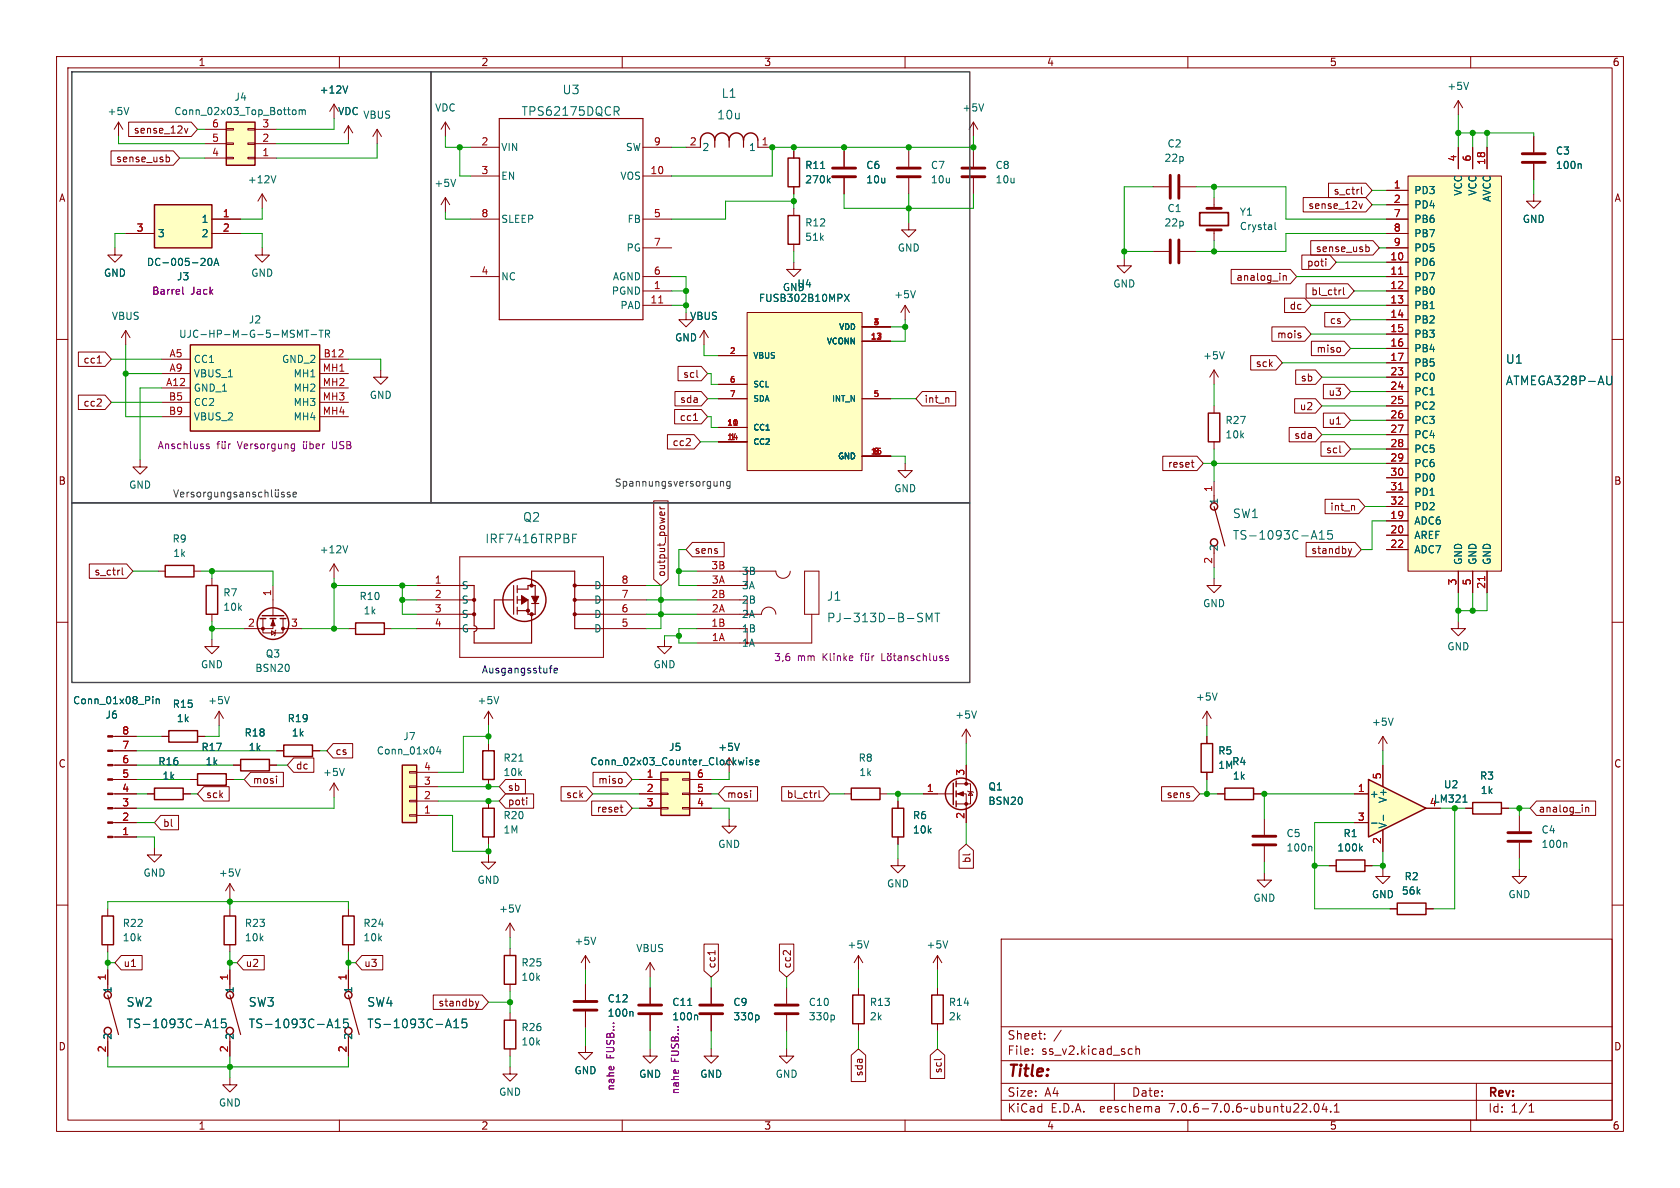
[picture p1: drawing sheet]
<svg xmlns="http://www.w3.org/2000/svg" width="297mm" height="210mm" viewBox="0 0 297 210" stroke-linecap="round" stroke-linejoin="round" font-family="sans-serif">
<defs><g id="words">
<text font-size="2.8" fill="#840000" x="178" y="190.9">Title:</text>
<g font-size="2.1" fill="#006464">
<text x="99.4" y="16.9">U3</text>
<text x="127.5" y="17.5">L1</text>
<text x="92.1" y="20.7">TPS62175DQCR</text>
<text x="126.7" y="21.3">10u</text>
<text x="266.1" y="64.5">U1</text>
<text x="266.1" y="68.3">ATMEGA328P-AU</text>
<text x="92.4" y="92.4">Q2</text>
<text x="217.9" y="91.8">SW1</text>
<text x="217.9" y="95.6">TS-1093C-A15</text>
<text x="85.7" y="96.2">IRF7416TRPBF</text>
<text x="146.1" y="106.4">J1</text>
<text x="146.1" y="110.2">PJ-313D-B-SMT</text>
<text x="22.3" y="178.2">SW2</text>
<text x="43.9" y="178.2">SW3</text>
<text x="64.8" y="178.2">SW4</text>
<text x="22.3" y="182">TS-1093C-A15</text>
<text x="43.9" y="182">TS-1093C-A15</text>
<text x="64.8" y="182">TS-1093C-A15</text>
</g>
<g font-size="2.1" fill="#840000">
<text x="178" y="184">Sheet:</text>
<text x="178" y="186.7">File:</text>
<text x="184.1" y="186.7">ss_v2.kicad_sch</text>
<text x="178" y="196.9">KiCad</text>
<text x="178" y="194.1">Size:</text>
<text x="184.7" y="194.1">A4</text>
<text x="185.7" y="196.9">E.D.A.</text>
<text x="194.6" y="196.9">eeschema</text>
<text x="200" y="194.1">Date:</text>
<text x="207" y="196.9">7.0.6-7.0.6~ubuntu22.04.1</text>
<text x="263" y="194.3">Rev:</text>
<text x="263" y="196.9">Id:</text>
<text x="267.1" y="196.9">1/1</text>
</g>
<g font-size="1.8" fill="#840000">
<text x="35" y="11.9">1</text>
<text x="85" y="11.9">2</text>
<text x="135" y="11.9">3</text>
<text x="185" y="11.9">4</text>
<text x="235" y="11.9">5</text>
<text x="285" y="11.9">6</text>
<text x="23.6" y="23.8">sense_12v</text>
<text x="20.4" y="28.9">sense_usb</text>
<text x="10.3" y="35.9">A</text>
<text x="235.7" y="34.6">s_ctrl</text>
<text x="285.3" y="35.9">A</text>
<text x="231.2" y="37.1">sense_12v</text>
<text x="231" y="47.3">poti</text>
<text x="232.5" y="44.8">sense_usb</text>
<text x="218.5" y="49.8">analog_in</text>
<text x="231.7" y="52.4">bl_ctrl</text>
<text x="227.9" y="54.9">dc</text>
<text x="235" y="57.5">cs</text>
<text x="14.7" y="64.5">cc1</text>
<text x="221.9" y="65.1">sck</text>
<text x="225.7" y="60">mois</text>
<text x="232.7" y="62.5">miso</text>
<text x="120.1" y="71.4">sda</text>
<text x="120.7" y="67">scl</text>
<text x="163.4" y="71.4">int_n</text>
<text x="229.9" y="67.6">sb</text>
<text x="234.8" y="70.2">u3</text>
<text x="14.7" y="72.1">cc2</text>
<text x="120.1" y="74.6">cc1</text>
<text x="228.7" y="77.8">sda</text>
<text x="229.7" y="72.7">u2</text>
<text x="234.8" y="75.2">u1</text>
<text x="118.8" y="79.1">cc2</text>
<text x="206.4" y="82.9">reset</text>
<text x="234.3" y="80.3">scl</text>
<text x="10.3" y="85.9">B</text>
<text x="285.3" y="85.9">B</text>
<text x="235.1" y="90.5">int_n</text>
<text x="16.6" y="101.9">s_ctrl</text>
<text x="122.7" y="98.1">sens</text>
<text x="231.7" y="98.1">standby</text>
<text x="117.8" y="102.1" transform="rotate(-90 117.8 102.1)">output_power</text>
<text x="10.3" y="135.9">C</text>
<text x="52.2" y="136.2">dc</text>
<text x="59.2" y="133.7">cs</text>
<text x="285.3" y="135.9">C</text>
<text x="36.4" y="141.3">sck</text>
<text x="44.6" y="138.7">mosi</text>
<text x="89.7" y="140">sb</text>
<text x="89.7" y="142.6">poti</text>
<text x="100" y="141.3">sck</text>
<text x="105.4" y="143.8">reset</text>
<text x="105.7" y="138.7">miso</text>
<text x="128.4" y="141.3">mosi</text>
<text x="139" y="141.3">bl_ctrl</text>
<text x="206.2" y="141.3">sens</text>
<text x="271.9" y="143.8">analog_in</text>
<text x="28.7" y="146.4">bl</text>
<text x="171.8" y="152.7" transform="rotate(-90 171.8 152.7)">bl</text>
<text x="21.7" y="171.1">u1</text>
<text x="43.3" y="171.1">u2</text>
<text x="64.3" y="171.1">u3</text>
<text x="126.7" y="171.3" transform="rotate(-90 126.7 171.3)">cc1</text>
<text x="140" y="171.3" transform="rotate(-90 140 171.3)">cc2</text>
<text x="77.4" y="178.1">standby</text>
<text x="10.3" y="185.9">D</text>
<text x="285.3" y="185.9">D</text>
<text x="152.7" y="190.4" transform="rotate(-90 152.7 190.4)">sda</text>
<text x="166.7" y="189.8" transform="rotate(-90 166.7 189.8)">scl</text>
<text x="35" y="199.9">1</text>
<text x="85" y="199.9">2</text>
<text x="135" y="199.9">3</text>
<text x="185" y="199.9">4</text>
<text x="235" y="199.9">5</text>
<text x="285" y="199.9">6</text>
</g>
<g font-size="1.8" fill="#006464">
<text x="56.4" y="16.7">+12V</text>
<text x="255.8" y="16.1">+5V</text>
<text x="18.9" y="20.5">+5V</text>
<text x="30.7" y="20.5">Conn_02x03_Top_Bottom</text>
<text x="41.4" y="18">J4</text>
<text x="59.7" y="20.5">VDC</text>
<text x="64.1" y="21.2">VBUS</text>
<text x="76.8" y="19.9">VDC</text>
<text x="170" y="19.9">+5V</text>
<text x="88.5" y="26.9">VIN</text>
<text x="110.5" y="26.9">SW</text>
<text x="124.1" y="26.9">2</text>
<text x="132.3" y="26.9">1</text>
<text x="205.8" y="28.8">22p</text>
<text x="206.3" y="26.3">C2</text>
<text x="275" y="27.5">C3</text>
<text x="43.7" y="32.6">+12V</text>
<text x="76.7" y="33.2">+5V</text>
<text x="88.5" y="32">EN</text>
<text x="109.6" y="32">VOS</text>
<text x="142.2" y="30.1">R11</text>
<text x="142.2" y="32.6">270k</text>
<text x="153" y="30.1">C6</text>
<text x="153" y="32.6">10u</text>
<text x="164.5" y="30.1">C7</text>
<text x="164.5" y="32.6">10u</text>
<text x="175.9" y="30.1">C8</text>
<text x="175.9" y="32.6">10u</text>
<text x="249.9" y="34.5">PD3</text>
<text x="258.7" y="34.7" transform="rotate(-90 258.7 34.7)">VCC</text>
<text x="261.2" y="34.7" transform="rotate(-90 261.2 34.7)">VCC</text>
<text x="263.8" y="35.8" transform="rotate(-90 263.8 35.8)">AVCC</text>
<text x="275" y="30.1">100n</text>
<text x="35.5" y="39.6">1</text>
<text x="88.5" y="39.6">SLEEP</text>
<text x="110.8" y="39.6">FB</text>
<text x="142.2" y="40.2">R12</text>
<text x="205.8" y="40.2">22p</text>
<text x="206.3" y="37.7">C1</text>
<text x="219.1" y="38.3">Y1</text>
<text x="219.1" y="40.9">Crystal</text>
<text x="249.9" y="37.1">PD4</text>
<text x="249.9" y="39.6">PB6</text>
<text x="269.1" y="39.6">GND</text>
<text x="25.9" y="47.2">DC-005-20A</text>
<text x="27.8" y="42.1">3</text>
<text x="35.5" y="42.1">2</text>
<text x="110.7" y="44.7">PG</text>
<text x="142.2" y="42.8">51k</text>
<text x="158.6" y="44.7">GND</text>
<text x="249.9" y="47.2">PD6</text>
<text x="249.9" y="42.1">PB7</text>
<text x="249.9" y="44.7">PD5</text>
<text x="18.3" y="49.1">GND</text>
<text x="31.2" y="49.8">J3</text>
<text x="44.3" y="49.1">GND</text>
<text x="88.5" y="49.8">NC</text>
<text x="108.1" y="52.3">PGND</text>
<text x="108.2" y="49.8">AGND</text>
<text x="134.1" y="53.6">FUSB302B10MPX</text>
<text x="138.3" y="51.7">GND</text>
<text x="140.9" y="51">U4</text>
<text x="158" y="52.9">+5V</text>
<text x="196.7" y="51">GND</text>
<text x="249.9" y="49.8">PD7</text>
<text x="249.9" y="52.3">PB0</text>
<text x="19.7" y="56.7">VBUS</text>
<text x="31.6" y="59.9">UJC-HP-M-G-5-MSMT-TR</text>
<text x="43.9" y="57.4">J2</text>
<text x="109.6" y="54.8">PAD</text>
<text x="121.9" y="56.7">VBUS</text>
<text x="249.9" y="54.8">PB1</text>
<text x="249.9" y="57.4">PB2</text>
<text x="249.9" y="59.9">PB3</text>
<text x="34.2" y="64.4">CC1</text>
<text x="49.8" y="64.4">GND_2</text>
<text x="119.2" y="60.6">GND</text>
<text x="212.6" y="63.7">+5V</text>
<text x="249.9" y="62.5">PB4</text>
<text x="249.9" y="65">PB5</text>
<text x="34.2" y="69.4">GND_1</text>
<text x="34.2" y="66.9">VBUS_1</text>
<text x="34.2" y="72">CC2</text>
<text x="51.8" y="66.9">MH1</text>
<text x="51.8" y="69.4">MH2</text>
<text x="51.8" y="72">MH3</text>
<text x="65.3" y="70.7">GND</text>
<text x="249.9" y="67.5">PC0</text>
<text x="249.9" y="70.1">PC1</text>
<text x="34.2" y="74.5">VBUS_2</text>
<text x="51.8" y="74.5">MH4</text>
<text x="216.5" y="77.7">10k</text>
<text x="216.5" y="75.2">R27</text>
<text x="249.9" y="72.6">PC2</text>
<text x="249.9" y="75.2">PC3</text>
<text x="249.9" y="77.7">PC4</text>
<text x="249.9" y="80.2">PC5</text>
<text x="249.9" y="82.8">PC6</text>
<text x="22.7" y="86.6">GND</text>
<text x="158" y="87.2">GND</text>
<text x="215.5" y="89.3" transform="rotate(-90 215.5 89.3)">1</text>
<text x="249.9" y="85.3">PD0</text>
<text x="249.9" y="87.9">PD1</text>
<text x="249.9" y="92.9">ADC6</text>
<text x="249.9" y="95.5">AREF</text>
<text x="249.9" y="90.4">PD2</text>
<text x="30.4" y="96.1">R9</text>
<text x="30.5" y="98.7">1k</text>
<text x="56.4" y="98">+12V</text>
<text x="131.1" y="101.8">3B</text>
<text x="215.5" y="97.5" transform="rotate(-90 215.5 97.5)">2</text>
<text x="249.9" y="98">ADC7</text>
<text x="258.7" y="99.9" transform="rotate(-90 258.7 99.9)">GND</text>
<text x="261.2" y="99.9" transform="rotate(-90 261.2 99.9)">GND</text>
<text x="263.8" y="99.9" transform="rotate(-90 263.8 99.9)">GND</text>
<text x="39.4" y="105.6">R7</text>
<text x="63.5" y="106.3">R10</text>
<text x="81.5" y="104.4">S</text>
<text x="81.5" y="106.9">S</text>
<text x="105" y="106.9">D</text>
<text x="105" y="104.4">D</text>
<text x="131.1" y="106.9">2B</text>
<text x="131.1" y="104.4">3A</text>
<text x="212.6" y="107.5">GND</text>
<text x="39.4" y="108.2">10k</text>
<text x="64.2" y="108.8">1k</text>
<text x="81.5" y="109.4">S</text>
<text x="81.5" y="112">G</text>
<text x="105" y="112">D</text>
<text x="105" y="109.4">D</text>
<text x="131.1" y="112">1B</text>
<text x="131.1" y="109.4">2A</text>
<text x="35.4" y="118.3">GND</text>
<text x="45" y="119">BSN20</text>
<text x="46.9" y="116.4">Q3</text>
<text x="115.4" y="118.3">GND</text>
<text x="131.1" y="114.5">1A</text>
<text x="255.8" y="115.2">GND</text>
<text x="12.8" y="124.7">Conn_01x08_Pin</text>
<text x="30.4" y="125.3">R15</text>
<text x="36.7" y="124.7">+5V</text>
<text x="84.3" y="124.7">+5V</text>
<text x="211.3" y="124.1">+5V</text>
<text x="18.6" y="127.2">J6</text>
<text x="31.2" y="127.9">1k</text>
<text x="43.1" y="130.4">R18</text>
<text x="50.8" y="127.9">R19</text>
<text x="51.5" y="130.4">1k</text>
<text x="71.2" y="131">J7</text>
<text x="168.8" y="127.2">+5V</text>
<text x="242.4" y="128.5">+5V</text>
<text x="27.9" y="135.5">R16</text>
<text x="35.5" y="132.9">R17</text>
<text x="36.2" y="135.5">1k</text>
<text x="43.9" y="132.9">1k</text>
<text x="57" y="137.4">+5V</text>
<text x="66.5" y="133.6">Conn_01x04</text>
<text x="88.9" y="137.4">10k</text>
<text x="88.9" y="134.8">R21</text>
<text x="104.3" y="135.5">Conn_02x03_Counter_Clockwise</text>
<text x="118.2" y="132.9">J5</text>
<text x="126.9" y="132.9">+5V</text>
<text x="151.7" y="134.8">R8</text>
<text x="151.8" y="137.4">1k</text>
<text x="215.3" y="133.6">R5</text>
<text x="215.3" y="136.1">1M</text>
<text x="217.7" y="135.5">R4</text>
<text x="28.6" y="138">1k</text>
<text x="174.6" y="139.9">Q1</text>
<text x="174.6" y="142.5">BSN20</text>
<text x="217.9" y="138">1k</text>
<text x="242.1" y="141.2">+</text>
<text x="245.3" y="142.1" transform="rotate(-90 245.3 142.1)">V+</text>
<text x="253.4" y="142.1">LM321</text>
<text x="255.2" y="139.5">U2</text>
<text x="261.5" y="138">R3</text>
<text x="261.7" y="140.6">1k</text>
<text x="88.9" y="147.5">1M</text>
<text x="88.9" y="145">R20</text>
<text x="161.3" y="145">R6</text>
<text x="161.3" y="147.5">10k</text>
<text x="227.3" y="148.2">C5</text>
<text x="237.4" y="148.2">R1</text>
<text x="245.3" y="146.6" transform="rotate(-90 245.3 146.6)">V-</text>
<text x="272.4" y="147.5">C4</text>
<text x="25.3" y="155.2">GND</text>
<text x="38.6" y="155.2">+5V</text>
<text x="126.9" y="150.1">GND</text>
<text x="227.3" y="150.7">100n</text>
<text x="236.3" y="150.7">100k</text>
<text x="248.2" y="155.8">R2</text>
<text x="272.4" y="150.1">100n</text>
<text x="84.3" y="156.4">GND</text>
<text x="88.1" y="161.5">+5V</text>
<text x="156.7" y="157.1">GND</text>
<text x="221.5" y="159.6">GND</text>
<text x="242.4" y="159">GND</text>
<text x="247.7" y="158.3">56k</text>
<text x="266.6" y="159">GND</text>
<text x="21.6" y="166.6">10k</text>
<text x="21.6" y="164.1">R22</text>
<text x="43.2" y="166.6">10k</text>
<text x="43.2" y="164.1">R23</text>
<text x="64.1" y="166.6">10k</text>
<text x="64.1" y="164.1">R24</text>
<text x="101.5" y="167.2">+5V</text>
<text x="149.7" y="167.9">+5V</text>
<text x="163.7" y="167.9">+5V</text>
<text x="92.1" y="173.6">10k</text>
<text x="92.1" y="171">R25</text>
<text x="112.4" y="168.5">VBUS</text>
<text x="19.9" y="175.7" transform="rotate(-90 19.9 175.7)">1</text>
<text x="41.5" y="175.7" transform="rotate(-90 41.5 175.7)">1</text>
<text x="62.5" y="175.7" transform="rotate(-90 62.5 175.7)">1</text>
<text x="107.3" y="179.9">100n</text>
<text x="107.3" y="177.4">C12</text>
<text x="118.8" y="178">C11</text>
<text x="129.5" y="178">C9</text>
<text x="142.9" y="178">C10</text>
<text x="153.7" y="178">R13</text>
<text x="167.6" y="178">R14</text>
<text x="19.9" y="183.9" transform="rotate(-90 19.9 183.9)">2</text>
<text x="41.5" y="183.9" transform="rotate(-90 41.5 183.9)">2</text>
<text x="62.5" y="183.9" transform="rotate(-90 62.5 183.9)">2</text>
<text x="92.1" y="185">10k</text>
<text x="92.1" y="182.5">R26</text>
<text x="118.8" y="180.6">100n</text>
<text x="129.5" y="180.6">330p</text>
<text x="142.9" y="180.6">330p</text>
<text x="153.7" y="180.6">2k</text>
<text x="167.6" y="180.6">2k</text>
<text x="101.5" y="190.1">GND</text>
<text x="112.9" y="190.7">GND</text>
<text x="123.7" y="190.7">GND</text>
<text x="137" y="190.7">GND</text>
<text x="38.6" y="195.8">GND</text>
<text x="88.1" y="193.9">GND</text>
</g>
<g font-size="1.8" fill="#a90000">
<text x="37.4" y="22.6">6</text>
<text x="46.3" y="22.6">3</text>
<text x="37.4" y="27.7">4</text>
<text x="37.4" y="25.1">5</text>
<text x="46.3" y="27.7">1</text>
<text x="46.3" y="25.1">2</text>
<text x="85" y="25.8">2</text>
<text x="115.5" y="25.8">9</text>
<text x="121.8" y="25.8">2</text>
<text x="134.5" y="25.8">1</text>
<text x="257.6" y="28.6" transform="rotate(-90 257.6 28.6)">4</text>
<text x="260.1" y="28.6" transform="rotate(-90 260.1 28.6)">6</text>
<text x="262.6" y="29.3" transform="rotate(-90 262.6 29.3)">18</text>
<text x="85" y="30.9">3</text>
<text x="114.9" y="30.9">10</text>
<text x="246.3" y="33.4">1</text>
<text x="246.3" y="35.9">2</text>
<text x="24.1" y="41">3</text>
<text x="39.3" y="38.5">1</text>
<text x="39.3" y="41">2</text>
<text x="85" y="38.5">8</text>
<text x="115.5" y="38.5">5</text>
<text x="246.3" y="38.5">7</text>
<text x="246.3" y="41">8</text>
<text x="115.5" y="43.6">7</text>
<text x="245.7" y="46.1">10</text>
<text x="246.3" y="43.6">9</text>
<text x="85" y="48.6">4</text>
<text x="114.9" y="53.7">11</text>
<text x="115.5" y="51.2">1</text>
<text x="115.5" y="48.6">6</text>
<text x="245.7" y="48.6">11</text>
<text x="245.7" y="51.2">12</text>
<text x="245.7" y="53.7">13</text>
<text x="245.7" y="56.3">14</text>
<text x="245.7" y="58.8">15</text>
<text x="29.9" y="63.2">A5</text>
<text x="29.9" y="65.8">A9</text>
<text x="57" y="65.8">MH1</text>
<text x="57.1" y="63.2">B12</text>
<text x="245.7" y="61.3">16</text>
<text x="245.7" y="63.9">17</text>
<text x="29.3" y="68.3">A12</text>
<text x="29.8" y="70.9">B5</text>
<text x="57" y="68.3">MH2</text>
<text x="57" y="70.9">MH3</text>
<text x="245.7" y="66.4">23</text>
<text x="245.7" y="69">24</text>
<text x="245.7" y="71.5">25</text>
<text x="29.8" y="73.4">B9</text>
<text x="57" y="73.4">MH4</text>
<text x="245.7" y="74">26</text>
<text x="245.7" y="76.6">27</text>
<text x="245.7" y="79.1">28</text>
<text x="245.7" y="81.7">29</text>
<text x="214.4" y="87.1" transform="rotate(-90 214.4 87.1)">1</text>
<text x="245.7" y="84.2">30</text>
<text x="245.7" y="86.7">31</text>
<text x="245.7" y="89.3">32</text>
<text x="245.7" y="91.8">19</text>
<text x="245.7" y="94.4">20</text>
<text x="125.7" y="100.7">3B</text>
<text x="214.4" y="99.8" transform="rotate(-90 214.4 99.8)">2</text>
<text x="245.7" y="96.9">22</text>
<text x="48" y="105.5" transform="rotate(-90 48 105.5)">1</text>
<text x="76.8" y="103.3">1</text>
<text x="76.8" y="105.8">2</text>
<text x="109.8" y="105.8">7</text>
<text x="109.8" y="103.3">8</text>
<text x="125.7" y="105.8">2B</text>
<text x="125.7" y="103.3">3A</text>
<text x="257.6" y="103.6" transform="rotate(-90 257.6 103.6)">3</text>
<text x="260.1" y="103.6" transform="rotate(-90 260.1 103.6)">5</text>
<text x="262.6" y="104.2" transform="rotate(-90 262.6 104.2)">21</text>
<text x="43.7" y="110.9">2</text>
<text x="51.4" y="110.9">3</text>
<text x="76.8" y="108.3">3</text>
<text x="76.8" y="110.9">4</text>
<text x="109.8" y="110.9">5</text>
<text x="109.8" y="108.3">6</text>
<text x="125.7" y="110.9">1B</text>
<text x="125.7" y="113.4">1A</text>
<text x="125.7" y="108.3">2A</text>
<text x="21.5" y="129.9">8</text>
<text x="21.5" y="137.5">5</text>
<text x="21.5" y="135">6</text>
<text x="21.5" y="132.5">7</text>
<text x="74.9" y="136.3">4</text>
<text x="114.2" y="137.5">1</text>
<text x="123.1" y="137.5">6</text>
<text x="170.6" y="137.2" transform="rotate(-90 170.6 137.2)">3</text>
<text x="244.2" y="137.9" transform="rotate(-90 244.2 137.9)">5</text>
<text x="21.5" y="142.6">3</text>
<text x="21.5" y="140.1">4</text>
<text x="74.9" y="143.9">1</text>
<text x="74.9" y="141.4">2</text>
<text x="74.9" y="138.8">3</text>
<text x="114.2" y="140.1">2</text>
<text x="114.2" y="142.6">3</text>
<text x="123.1" y="142.6">4</text>
<text x="123.1" y="140.1">5</text>
<text x="163.8" y="140.1">1</text>
<text x="240" y="140.1">1</text>
<text x="252.7" y="142.6">4</text>
<text x="21.5" y="147.7">1</text>
<text x="21.5" y="145.2">2</text>
<text x="170.6" y="144.9" transform="rotate(-90 170.6 144.9)">2</text>
<text x="240" y="145.2">3</text>
<text x="244.2" y="149.3" transform="rotate(-90 244.2 149.3)">2</text>
<text x="18.8" y="173.4" transform="rotate(-90 18.8 173.4)">1</text>
<text x="40.4" y="173.4" transform="rotate(-90 40.4 173.4)">1</text>
<text x="61.3" y="173.4" transform="rotate(-90 61.3 173.4)">1</text>
<text x="18.8" y="186.1" transform="rotate(-90 18.8 186.1)">2</text>
<text x="40.4" y="186.1" transform="rotate(-90 40.4 186.1)">2</text>
<text x="61.3" y="186.1" transform="rotate(-90 61.3 186.1)">2</text>
</g>
<g font-size="1.8" fill="#840084">
<text x="26.8" y="52.3">Barrel</text>
<text x="33.7" y="52.3">Jack</text>
<text x="27.8" y="79.6">Anschluss</text>
<text x="42.2" y="79.6">Versorgung</text>
<text x="59.2" y="79.6">USB</text>
<text x="136.8" y="117.1">3,6</text>
<text x="141" y="117.1">mm</text>
<text x="145.5" y="117.1">Klinke</text>
<text x="108.8" y="187.2" transform="rotate(-90 108.8 187.2)">FUSB...</text>
<text x="120.2" y="187.8" transform="rotate(-90 120.2 187.8)">FUSB...</text>
<text x="108.8" y="192.9" transform="rotate(-90 108.8 192.9)">nahe</text>
<text x="120.2" y="193.5" transform="rotate(-90 120.2 193.5)">nahe</text>
</g>
<text font-size="1.8" fill="#484848" x="108.6" y="86.1">Spannungsversorgung</text>
<text font-size="1.8" fill="#0000c2" x="85.1" y="119.1">Ausgangsstufe</text>
<g font-size="1.4" fill="#006464">
<text x="148.2" y="58.5">VDD</text>
<text x="133.1" y="63.6">VBUS</text>
<text x="146" y="61.1">VCONN</text>
<text x="133.1" y="68.7">SCL</text>
<text x="133.1" y="71.2">SDA</text>
<text x="147" y="71.2">INT_N</text>
<text x="133.1" y="76.3">CC1</text>
<text x="133.1" y="78.8">CC2</text>
<text x="148" y="81.4">GND</text>
</g>
<g font-size="1.4" fill="#a90000">
<text x="154.3" y="57.5">4</text>
<text x="128.9" y="62.6">2</text>
<text x="153.8" y="60.1">12</text>
<text x="154.6" y="60.1">3</text>
<text x="128.9" y="67.7">6</text>
<text x="128.9" y="70.2">7</text>
<text x="154.3" y="70.2">5</text>
<text x="128.4" y="75.3">10</text>
<text x="128.4" y="77.9">14</text>
<text x="128.9" y="77.9">1</text>
<text x="129.2" y="75.3">1</text>
<text x="153.8" y="80.4">15</text>
<text x="154.3" y="80.4">9</text>
</g>
</g></defs>
<g fill="none" stroke="#840000" stroke-width=".18">
<path d="M10 10h277v190h-277zM12 12h273v186h-273zM60 10v2M110 10v2M160 10v2M210 10v2M257.8 17.8v2.5M257.8 17.8l-.8 1.3M257.8 17.8l.8 1.3M260 10v2M21 21.6l-.8 1.3M21 21.6v2.5"/>
<path d="M21 21.6l.7 1.3M37.5 38.7h5M172.1 21.6l-.8 1.3M172.1 21.6v2.5M172.1 26.7v2.8M172.1 31.5v2.8M172.1 21.6l.7 1.3M203.8 33h2.8M208.7 33h2.8M214.6 34.9v1.9M245.1 38.7h3.8M245.1 33.7h3.8"/>
<path d="M245.1 36.2h3.8M248.9 31.1h16.5v69.9h-16.5zM257.8 26v3.8M260.3 26v3.8M262.9 26v3.8M271.1 34.3v1.3h1.3l-1.3 1.2-1.2-1.2h1.2M271.1 24.1v2.8M271.1 29v2.8M10 60h2M20.3 43.8v1.3h1.3l-1.3 1.3-1.3-1.3h1.3M22.2 41.3h5.1M22.2 58.4l-.7 1.3"/>
<path d="M22.2 58.4v2.6M22.2 58.4l.8 1.3M37.5 41.3h5M46.4 43.8v1.3h1.2l-1.2 1.3-1.3-1.3h1.3M121.3 55.2v1.3h1.3l-1.3 1.3-1.3-1.3h1.3M203.8 44.5h2.8M208.7 44.5h2.8M214.6 40.6v1.9M245.1 41.3h3.8M245.1 46.4h3.8M245.1 48.9h3.8M245.1 51.4h3.8"/>
<path d="M245.1 54h3.8M245.1 56.5h3.8M245.1 59.1h3.8M245.1 43.8h3.8M285 60h2M28.6 68.6h5.1M28.6 63.5h5.1M28.6 66h5.1M28.6 71.1h5.1M28.6 73.7h5.1M56.5 68.6h5.1M56.5 63.5h5.1"/>
<path d="M56.5 66h5.1M56.5 71.1h5.1M56.5 73.7h5.1M67.3 65.4v1.3h1.3l-1.3 1.2-1.3-1.2h1.3M214.6 65.4v2.5M214.6 71.8v1.2M214.6 78.1v1.3M214.6 65.4l-.7 1.3M214.6 65.4l.8 1.3M245.1 61.6h3.8M245.1 64.1h3.8M245.1 66.7h3.8"/>
<path d="M245.1 69.2h3.8M245.1 71.8h3.8M245.1 74.3h3.8M245.1 76.8h3.8M245.1 79.4h3.8M24.8 81.3v1.3h1.2l-1.2 1.2-1.3-1.2h1.3M59.1 99.7l-.8 1.3M59.1 99.7v2.5M59.1 99.7l.7 1.3M81.3 98.4h25.4v17.8h-25.4zM214.6 85.1v2.5M214.6 97.8v2.5"/>
<path d="M245.1 92.1h3.8M245.1 94.6h3.8M245.1 97.2h3.8M245.1 81.9h3.8M245.1 84.5h3.8M245.1 87h3.8M245.1 89.5h3.8M10 110h2M27.9 101h1.3M34.3 101h1.3M37.5 113v1.3h1.2l-1.2 1.3-1.3-1.3h1.3M37.5 102.2v1.3"/>
<path d="M37.5 108.6v1.3M46.5 109.3v2.6h3.5v-2.6M48 111.5l.6 .4-.6 .4zM48.3 109.3v1.8h-5.1M48.3 103.5v5.3M48.8 111.4l-.2 .1v.8l-.1 .1M50 111.1h3.3M61.6 111.1h1.3M67.9 111.1h1.3M73.7 111.1h7.6M73.7 108.6h7.6M73.7 106h7.6"/>
<path d="M73.7 103.5h7.6M106.7 111.1h7.6M106.7 108.6h7.6M106.7 106h7.6M106.7 103.5h7.6M117.5 113v1.3h1.2l-1.2 1.3-1.3-1.3h1.3M123.2 101h14a1.27 1.27 0 0 0 1.2 1.2 1.27 1.27 0 0 0 1.3-1.2M123.2 108.6h11.4a1.27 1.27 0 0 1 1.3-1.3 1.27 1.27 0 0 1 1.3 1.3M123.2 111.1h7.6M123.2 106h7.6M123.2 103.5h7.6M132.1 101v2.5"/>
<path d="M132.1 106v2.6M132.1 111.1v2.6M142.2 101h2.6v7.6h-2.6zM143.5 108.6v5.1h-20.3M214.6 102.2v1.3h1.3l-1.3 1.3-1.2-1.3h1.2M257.8 109.9v1.2h1.3l-1.3 1.3-1.3-1.3h1.3M257.8 101v3.8M260.3 101v3.8M262.9 101v3.8M285 110h2M19.9 130.2h4.2M19.9 132.7h4.2"/>
<path d="M19.9 135.3h4.2M19.9 137.8h4.2M28.6 130.2h1.2M33.7 137.8h1.2M34.9 130.2h1.3M38.7 125.7l-.7 1.3M38.7 125.7v2.6M38.7 125.7l.8 1.3M40 137.8h1.3M41.3 135.3h1.2M47.6 135.3h1.3M48.9 132.7h1.3"/>
<path d="M55.2 132.7h1.3M59.1 138.4v2.6M59.1 138.4l-.8 1.3M59.1 138.4l.7 1.3M72.4 136.4h1.3v.3h-1.3zM72.4 138.9h1.3v.3h-1.3zM73.7 139.1h3.8M73.7 136.5h3.8M86.4 125.7v2.6M86.4 131.4v1.3M86.4 137.8v1.3M86.4 125.7l-.8 1.3"/>
<path d="M86.4 125.7l.7 1.3M170.8 128.9l-.7 1.3M170.8 128.9v2.5M170.8 128.9l.8 1.3M213.4 125.7l-.8 1.3M213.4 125.7v2.6M213.4 125.7l.7 1.3M10 160h2M19.9 140.3h4.2M19.9 142.9h4.2M19.9 145.4h4.2M19.9 148h4.2"/>
<path d="M26 140.3h1.3M27.3 149.9v1.2h1.3l-1.3 1.3-1.3-1.3h1.3M32.4 140.3h1.3M40.6 156.2l-.7 1.3M40.6 156.2v2.6M40.6 156.2l.8 1.3M72.4 141.5h1.3v.2h-1.3zM72.4 144h1.3v.3h-1.3zM73.7 144.1h3.8M73.7 141.6h3.8M86.4 151.1v1.3h1.2l-1.2 1.3-1.3-1.3h1.3M128.9 144.8v1.3h1.3l-1.3 1.2-1.3-1.2h1.3"/>
<path d="M215.3 140.3h1.2M221.6 140.3h1.3M223.5 154.3v1.3h1.3l-1.3 1.2-1.3-1.2h1.3M223.5 144.8v2.8M223.5 149.6v2.8M259.1 142.9h1.2M265.4 142.9h1.3M285 160h2M90.2 163.2v2.5M90.2 167.6v1.3M90.2 174v1.3M90.2 179.1v1.2"/>
<path d="M90.2 163.2l-.8 1.3M90.2 163.2l.7 1.3M103.5 168.9l-.8 1.3M103.5 168.9v2.6M103.5 174v2.8M103.5 178.8v2.8M103.5 168.9l.8 1.3M114.9 174.6v2.8M114.9 179.5v2.7M177 166h108v32h-108zM60 198v2M90.2 188.6v1.3h1.2l-1.2 1.2-1.3-1.2h1.3"/>
<path d="M90.2 185.4v1.3M103.5 184.8v1.3h1.3l-1.3 1.2-1.3-1.2h1.3M110 198v2M160 198v2M177 194.5h108M177 191.5h108M177 187.5h108M177 181.5h108M182.5 186.3v.1M182.5 185.5v.1M184.7 183.6v.1M184.7 182.8v.1"/>
<path d="M187.6 182.1l-1.3 2M197 191.5v3M199.7 185.4l.5 .1M200.2 186.3l-.5 .1M200.8 185.5l.2-.1 .4 .1 .1 .9M200.8 184.9v1.5M204.9 195.7l.1 .9M205 196.5l-.2 .1M205 196h-.2M210 198v2M232.5 195.2l.2-.1a.81 .81 0 0 1 .6 .6 .81 .81 0 0 1-.3 .8l-.2 .1a.81 .81 0 0 1-.3-1.4zM234.1 195l-.4 1.1h1"/>
<path d="M234.5 195.6v1M235.2 196.5v.1M235.9 196.6h.8M235.9 195.5l.4-.4v1.5M260 198v2M261 191.5v6.5M270.3 196.6h.9M270.3 195.5l.4-.4v1.5"/>
</g>
<g fill="#ffffc2" stroke="#ffffc2" stroke-width=".18">
<path d="M71.1 135.3h2.6v10.1h-2.6z"/>
<path d="M33.7 61h22.8v15.2h-22.8z"/>
<path d="M27.3 36.2h10.2v7.6h-10.2z"/>
<path d="M248.9 31.1h16.5v69.9h-16.5z"/>
</g>
<g fill="none" stroke="#840000" stroke-width=".25">
<path d="M27.3 36.2h10.2v7.6h-10.2zM33.7 61h22.8v15.2h-22.8zM213.6 73h2v5.1h-2zM29.2 99.9h5.1v2.1h-5.1zM36.4 103.5h2.1v5.1h-2.1zM46 109.3h1M46.4 108.8h3.8M47.8 109.3h1M49.5 109.3h1M62.9 110.1h5v2h-5zM27.3 139.3h5.1v2.1h-5.1zM29.8 129.2h5.1v2h-5.1z"/>
<path d="M34.9 136.8h5.1v2h-5.1zM42.5 134.2h5.1v2.1h-5.1zM50.2 131.7h5v2h-5zM71.1 135.3h2.6v10.1h-2.6zM85.3 132.7h2.1v5.1h-2.1zM216.5 139.3h5.1v2.1h-5.1zM260.3 141.9h5.1v2h-5.1zM89.2 168.9h2v5.1h-2zM89.2 180.3h2v5.1h-2z"/>
<circle cx="214.6" cy="89.5" r=".63"/>
<circle cx="214.6" cy="95.9" r=".63"/>
<circle cx="48.3" cy="110.2" r="2.79"/>
<circle cx="92.7" cy="106" r="3.8"/>
</g>
<g fill="none" stroke="#006464" stroke-width=".18">
<path d="M22.8 19l-.5 1.3M173.9 18.4l-.4 1.2M259.6 14.5l-.4 1.3M225.4 39.3v1.1l.2 .2M279.4 28.9l.1 .2v.7M36.9 45.7h.1a.68 .68 0 0 1 .5 .6 .68 .68 0 0 1-.5 .6 .84 .84 0 0 1-.1-1.2zM37.8 46.9l.5-1.2 .4 1.2M37.9 46.6h.7M52.6 58.4l.4 .9 .4-.9v1.2M53.9 58.4h.7M54.2 58.4v1.2M55 59.2h1"/>
<path d="M56.4 58.4h.7M56.8 58.4v1.2M57.5 59h.6l.2-.2-.1-.3-.7-.1v1.2M57.8 59l.5 .6M216.4 62.2l-.4 1.2M284.9 66.5v1.2l-.3 .3-.4-.1M61.5 96.5l-.4 1.2M101.2 95.1h.5M101.2 94.4h.8M232.3 93.8l.5 1.5M233.3 95.3h.8M233.3 94.2l.4-.4v1.5"/>
<path d="M235.5 93.8h-.7l-.1 .7 .2-.1h.5l.2 .3-.1 .5-.2 .1-.6-.1M162.4 109l.5 .3 .2 .3-.3 .3-.6-.1M162.4 108.5h.7M163.7 109.9v-1.5l.6 1.1 .5-1.1v1.5M165.3 108.4h.8M165.7 108.4v1.5M27 123.1v.2M27 123.6v.8M27.6 123.6v.8M27.6 123.7l.2-.1h.3l.1 .8M40.5 123.1l-.4 1.3M60.9 135.8l-.5 1.3"/>
<path d="M77.5 132l-.3 .9h.8M77.8 132.4v.9M88.2 123.1l-.4 1.3M91.7 134.6h.8M172.6 125.7l-.4 1.2M215.2 122.5l-.4 1.3M42.5 153.6l-.5 1.3M92 160l-.4 1.2M231.7 149.6l.2 .2v.6M105.3 165.7l-.4 1.2M111.7 178.8l.2 .2v.6M121.6 177.7h.7"/>
<path d="M123.1 179.4l.2 .2v.7"/>
</g>
<g fill="none" stroke="#840084" stroke-width=".18">
<path d="M32.3 50.7v1.1l.2 .2M37 78.5h-.4l-.1 .2v.1l.5 .2v.3h-.5M38.3 78.5h.5M38.8 78l-.3 .2v1.1M39.2 78.5l.1 .8h.3l.2-.1M39.3 78v.2M39.8 78v.2M39.8 78.5v.8M40.4 78.5v.8M40.8 78.5l-.4 .2M51.7 78.5h.4M52.1 79.3h-.4"/>
<path d="M52.1 78.5v1l-.2 .2h-.3M53.6 78.5l.1 .8h.3l.2-.1M53.7 78v.2M54.2 78v.2M54.2 78.5v.8M54.8 78.5h.4l.2 .2-.1 .6h-.5M54.8 78v1.3M55.9 78.9l.6-.1-.1-.3h-.3l-.2 .2v.6h.5M57 78.5v.8M57.4 78.5l-.4 .2M152.1 115.9h.5M152.6 115.5l-.3 .2v1.1"/>
<path d="M153 115.9l.1 .8 .3 .1 .1-.1M153.1 115.5v.1M153.5 115.5v.1M153.5 115.9v.9M154.2 115.9v.9M154.5 115.9l-.3 .3M155.9 115.5v1.3h.6M156.9 116.1l.2-.2 .4 .2v.4l-.1 .2-.3 .1-.2-.1zM157 115.5v.1M157.5 115.5v.1M157.9 115.9h.5M158.1 115.5v1.1l.3 .2"/>
<path d="M158.8 116h.5l.1 .8M159.4 116.2l-.5 .1-.2 .2 .2 .3 .5-.1M160 116.1l.1-.2 .3 .1 .1 .8M160 115.9v.9M161.5 116l-.3-.1-.2 .2 .1 .2 .4 .1v.3h-.5M162.7 116l-.4-.1-.2 .3 .1 .5h.5M163.2 116.1l.2-.2 .3 .1 .1 .8M163.2 115.5v1.3M164.4 115.5v1.1l.2 .2M165 115.9l.1 .8 .3 .1 .2-.1M165.6 115.9v.9M166.6 116l-.3-.1-.2 .2 .1 .2 .4 .1v.3h-.5"/>
<path d="M167.6 116l-.3-.1-.1 .2v.2l.4 .1v.3h-.4"/>
</g>
<g fill="none" stroke="#840000" stroke-width=".2">
<path d="M214.6 87.6v1.3M214.6 89.5l1.9 7M81.3 103.5h2.5v7.1l.4 .2 .1 .3-.1 .4-.4 .1v2.1h10.2v-5.1M81.3 108.6h2.5M81.3 106h2.5M90.8 106h-3.4v5.1h-6.1M90.8 103.5v5.1M91.4 106h1.9v2.6h1.3v-1.9M91.4 104.1h1.9v-.6h1.3v1.9M91.4 103.5v1.3M91.4 105.4v1.3M91.4 107.3v1.3"/>
<path d="M91.4 108h1.9M94 103.5v-2.5h7.6v10.1h5.1M94 106.7h1.2M101.6 108.6h5.1M101.6 106h5.1M101.6 103.5h5.1"/>
</g>
<g fill="#840000" stroke="#840000" stroke-width=".18">
<path d="M92.2 105.3l1.1 .7-1.1 .8z"/>
<path d="M94 105.4h1.2l-.6 1.3z"/>
<path d="M48.3 109.6l.3 1h-.7z"/>
<path d="M19 130h.9v.3h-.9z"/>
<path d="M19 132.6h.9v.2h-.9z"/>
<path d="M19 135.1h.9v.3h-.9z"/>
<path d="M19 137.7h.9v.2h-.9z"/>
<path d="M19 140.2h.9v.3h-.9z"/>
<path d="M19 142.7h.9v.3h-.9z"/>
<path d="M19 145.3h.9v.2h-.9z"/>
<path d="M19 147.8h.9v.3h-.9z"/>
<circle cx="83.8" cy="108.6" r=".28"/>
<circle cx="83.8" cy="106" r=".28"/>
<circle cx="93.3" cy="108" r=".28"/>
<circle cx="94" cy="108.6" r=".28"/>
<circle cx="94" cy="103.5" r=".28"/>
<circle cx="101.6" cy="108.6" r=".28"/>
<circle cx="101.6" cy="106" r=".28"/>
<circle cx="101.6" cy="103.5" r=".28"/>
<circle cx="46.5" cy="111.1" r=".25"/>
<circle cx="50" cy="111.1" r=".25"/>
</g>
<g fill="none" stroke="#840000" stroke-width=".51">
<path d="M170.1 29.7h4M170.1 31.2h4M206.9 31v4.1M208.4 31v4.1M213.4 36.8h2.5M269.1 27.2h4.1M269.1 28.7h4.1M206.9 42.4v4.1M208.4 42.4v4.1M213.4 40.6h2.5M221.5 147.8h4.1M221.5 149.4h4.1"/>
<path d="M101.5 177h4M101.5 178.6h4M112.9 177.7h4.1M112.9 179.2h4.1"/>
</g>
<path d="M247.3 48.5h.7M247.3 86.6h.7M262.5 101.9v.7" fill="none" stroke="#a90000" stroke-width=".18"/>
<path d="M212.1 37.6h5.1v2.3h-5.1z" fill="none" stroke="#840000" stroke-width=".3"/>
<path d="M241.9 137.8l10.2 5.1-10.2 5.1z" fill="#ffffc2"/>
<g fill="none" stroke="#840000" stroke-width=".25">
<path d="M40 21.6h5.1v7.6h-5.1zM123.8 24.8a1.27 1.27 0 0 1 1.3-1.3 1.27 1.27 0 0 1 1.3 1.3 1.27 1.27 0 0 1 1.2-1.3 1.27 1.27 0 0 1 1.3 1.3 1.27 1.27 0 0 1 1.3-1.3 1.27 1.27 0 0 1 1.2 1.3 1.27 1.27 0 0 1 1.3-1.3 1.27 1.27 0 0 1 1.3 1.3M139.3 38.1h2.1v5.1h-2.1zM139.3 27.9h2.1v5.1h-2.1zM116.8 136.5h5.1v7.6h-5.1zM150.5 139.3h5.1v2.1h-5.1zM168.5 138.4v3.8M169 138v1.1M169 139.8v1M212.3 131.4h2.1v5.1h-2.1zM241.9 137.8l10.2 5.1-10.2 5.1zM85.3 142.9h2.1v5.1h-2.1z"/>
<path d="M157.7 142.9h2.1v5.1h-2.1zM169 141.6v1M236.2 152h5.1v2.1h-5.1zM247 159.6h5.1v2.1h-5.1zM18 161.9h2.1v5.1h-2.1zM39.6 161.9h2.1v5.1h-2.1zM60.6 161.9h2v5.1h-2zM150.7 175.9h2.1v5.1h-2.1zM164.7 175.9h2.1v5.1h-2.1z"/>
<circle cx="169.9" cy="140.3" r="2.79"/>
<circle cx="19" cy="175.9" r=".63"/>
<circle cx="40.6" cy="175.9" r=".63"/>
<circle cx="61.6" cy="175.9" r=".63"/>
<circle cx="19" cy="182.2" r=".63"/>
<circle cx="40.6" cy="182.2" r=".63"/>
<circle cx="61.6" cy="182.2" r=".63"/>
</g>
<g fill="none" stroke="#840000" stroke-width=".18">
<path d="M59.1 18.4l-.8 1.3M59.1 18.4v2.6M59.1 18.4l.7 1.3M19.6 26.7h11l1.1 1.2-1.1 1.3h-11zM22.7 21.6h11.1l1.1 1.3-1.1 1.2h-11.1zM29.5 27.8h.2l.3 .2-.1 .5-.4 .1M32.6 22.7l.3 .8 .3-.8M36.2 27.9h3.8M36.2 25.4h3.8M36.2 22.9h3.8M37.5 38.7h5M40 22.7h1.3v.3h-1.3z"/>
<path d="M40 25.3h1.3v.2h-1.3zM40 27.8h1.3v.3h-1.3zM43.8 22.7h1.3v.3h-1.3zM43.8 25.3h1.3v.2h-1.3zM43.8 27.8h1.3v.3h-1.3zM45.1 27.9h3.8M45.1 25.4h3.8M45.1 22.9h3.8M46.4 34.3l-.8 1.3M46.4 34.3v2.5M46.4 34.3l.7 1.3M61.6 22.2l-.8 1.3"/>
<path d="M61.6 22.2v2.6M61.6 22.2l.8 1.3M66.7 22.9l-.8 1.2M66.7 22.9v2.5M66.7 22.9l.7 1.2M78.7 21.6l-.7 1.3M78.7 21.6v2.5M78.7 34.9v2.6M78.7 21.6l.8 1.3M78.7 34.9l-.7 1.3M78.7 34.9l.8 1.3M83.2 31.1h5.1"/>
<path d="M83.2 26h5.1M83.2 38.7h5.1M113.7 31.1h5M113.7 26h5M113.7 38.7h5M121.3 26h2.5M134 26h2.5M140.3 26.7v1.2M140.3 33v1.3M140.3 36.8v1.3M149.2 26.7v2.8M149.2 31.5v2.8"/>
<path d="M160.7 39.4v1.2h1.2l-1.2 1.3-1.3-1.3h1.3M160.7 26.7v2.8M160.7 31.5v2.8M230.4 34.9h11.1l1.1 1.3-1.1 1.3h-11.1zM234.9 32.4h6.6l1.1 1.3-1.1 1.2h-6.6zM240.3 36l.3 .9 .3-.9M240.7 33.1v1l.2 .2M245.1 38.7h3.8M245.1 33.7h3.8M245.1 36.2h3.8M257.8 26v3.8M260.3 26v3.8"/>
<path d="M262.9 26v3.8M271.1 24.1v2.8M271.1 29v2.8M22.2 41.3h5.1M37.5 41.3h5M83.2 48.9h5.1M113.7 51.4h5M113.7 54h5M113.7 48.9h5M113.7 43.8h5M124.5 58.4l-.8 1.3M124.5 58.4v2.6"/>
<path d="M124.5 58.4l.7 1.3M132.1 55.2h20.3v28h-20.3zM140.3 46.4v1.2h1.3l-1.3 1.3-1.2-1.3h1.2M140.3 43.2v1.3M152.4 57.8h5.1M160 54l-.7 1.2M160 54v2.5M160 54l.8 1.2M198.8 45.7v1.3h1.2l-1.2 1.3-1.3-1.3h1.3M217.7 47.6h10.4l1.1 1.3-1.1 1.3h-10.4zM224.9 57.8h5.8l1.1 1.3-1.1 1.2h-5.8zM226.9 48.7v.9"/>
<path d="M226.9 48.8l.1-.1 .3 .1 .1 .8M227.1 52.7h3.6l1.1 1.3-1.1 1.2h-3.6zM229.9 59.4v.3M230.1 45.1h5l1.1 1.3-1.1 1.2h-5zM230.9 50.2h7.4l1.1 1.2-1.1 1.3h-7.4zM231.7 42.5h11l1.1 1.3-1.1 1.3h-11zM234.2 55.2h3.4l1.2 1.3-1.2 1.3h-3.4zM234.4 45.8v.1M234.4 46.2v.8M237.1 51.3h-.3M237.5 50.8v1.1l.2 .2M241.6 43.6h.2l.3 .3-.1 .5-.4 .1"/>
<path d="M245.1 51.4h3.8M245.1 54h3.8M245.1 48.9h3.8M245.1 43.8h3.8M245.1 46.4h3.8M245.1 56.5h3.8M245.1 59.1h3.8M245.1 41.3h3.8M13.9 69.8h4.7l1.1 1.3-1.1 1.3h-4.7zM13.9 62.2h4.7l1.1 1.3-1.1 1.3h-4.7zM17.2 64.2h.7M118 76.8h4.7l1.1 1.3-1.1 1.3h-4.7z"/>
<path d="M119.3 72.4h4.7l1.1 1.3-1.1 1.2h-4.7zM119.3 69.2h4.7l1.1 1.3-1.1 1.3h-4.7zM119.9 64.8h4.1l1.1 1.2-1.1 1.3h-4.1zM122.6 74.3h.7M123.3 66.6l.1 .1M127 78.1h5.1M127 75.6h5.1M127 62.9h5.1M127 70.5h5.1M127 67.9h5.1M152.4 60.3h5.1M152.4 70.5h5.1"/>
<path d="M163 69.2h6v2.6h-6l-1.1-1.3zM167.7 70.4v.8M221.1 62.9h4.5l1.1 1.2-1.1 1.3h-4.5zM227.9 75.6h4.7l1.1 1.2-1.1 1.3h-4.7zM228.9 70.5h3.7l1.1 1.3-1.1 1.2h-3.7zM229.1 65.4h3.5l1.1 1.3-1.1 1.2h-3.5zM231.8 60.3h5.8l1.2 1.3-1.2 1.3h-5.8zM233.5 78.1h4.1l1.2 1.3-1.2 1.2h-4.1zM234 67.9h3.6l1.2 1.3-1.2 1.3h-3.6zM234 73h3.6l1.2 1.3-1.2 1.3h-3.6zM236.9 80h.1M236.9 61.5v.6"/>
<path d="M245.1 61.6h3.8M245.1 64.1h3.8M245.1 66.7h3.8M245.1 69.2h3.8M245.1 71.8h3.8M245.1 74.3h3.8M245.1 76.8h3.8M245.1 79.4h3.8M15.8 99.7h6.6l1.1 1.3-1.1 1.2h-6.6zM115.6 88.5h2.5v13.9l-1.3 1.1-1.2-1.1zM116.7 89.6l.2 .3M116.7 90.9v-.4h.3l.1 .6"/>
<path d="M116.7 89.9h.8M117.4 90.5l.1 .4M122.4 95.9h5.6v2.5h-5.6l-1.1-1.2zM152.4 80.6h5.1M160 81.9v1.3h1.3l-1.3 1.3-1.3-1.3h1.3M205.6 80.6h6l1.1 1.3-1.1 1.3h-6zM210.6 81.7h.5M210.8 82.5l.3 .1M230.9 95.9h8.7l1.1 1.3-1.1 1.2h-8.7zM234.3 88.3h5.9l1.1 1.2-1.1 1.3h-5.9zM238.3 97l.4 .8M238.7 97.8l-.2 .4"/>
<path d="M239 97l-.3 .8M239.4 89.4l.1 .8M245.1 92.1h3.8M245.1 94.6h3.8M245.1 97.2h3.8M245.1 81.9h3.8M245.1 84.5h3.8M245.1 87h3.8M245.1 89.5h3.8M21.6 100.4v1.1l.2 .1M257.8 101v3.8M260.3 101v3.8"/>
<path d="M262.9 101v3.8M20.3 137.8h3.8M20.3 135.3h3.8M20.3 132.7h3.8M20.3 130.2h3.8M28.6 130.2h1.2M33.7 137.8h1.2M34.9 130.2h1.3M36 139.1h4.5v2.5h-4.5l-1.1-1.3zM40 137.8h1.3M41.3 135.3h1.2M44.3 136.5h5.8v2.6h-5.8l-1.1-1.3z"/>
<path d="M47.6 135.3h1.3M48.9 137.2v.1M48.9 137.6v.9M48.9 132.7h1.3M51.9 134h3.6v2.5h-3.6l-1.1-1.2zM55.2 132.7h1.3M58.9 131.4h3.4v2.6h-3.4l-1.1-1.3zM89.4 137.8h3.5v2.5h-3.5l-1.1-1.2zM99.2 139.1h4.5l1.1 1.2-1.1 1.3h-4.5zM104.8 136.5h5.8l1.2 1.3-1.2 1.3h-5.8zM109.9 137.7v.6M113 137.8h3.8"/>
<path d="M116.8 137.7h1.3v.2h-1.3zM120.6 137.7h1.3v.2h-1.3zM121.9 137.8h3.8M128.1 139.1h5.8v2.5h-5.8l-1.1-1.3zM128.9 134v2.5M132.7 139.7v.2M138.2 139.1h7.4l1.1 1.2-1.1 1.3h-7.4zM144.8 139.7v1.1l.2 .2M169 138.6h2.6v3.5h-2.6M170.8 135.3v3.3M171.1 139.8l.1 .2h.8l.1 .1M171.6 140l.4 .6h-.8z"/>
<path d="M205.4 139.1h5.6l1.1 1.2-1.1 1.3h-5.6zM213.4 130.2v1.2M213.4 136.5v1.3M244.5 130.2v2.5M244.5 135.3v3.8M244.5 130.2l-.8 1.2M244.5 130.2l.7 1.2M20.3 140.3h3.8M20.3 145.4h3.8M20.3 142.9h3.8M20.3 148h3.8M26 140.3h1.3"/>
<path d="M28.4 144.1h3.2v2.6h-3.2l-1.1-1.3zM32.4 140.3h1.3M86.4 141.6v1.3M86.4 148v1.2M89.4 140.3h4.9v2.6h-4.9l-1.1-1.3zM93.1 141v.1M93.1 141.4v.9M104.6 141.6h6l1.2 1.3-1.2 1.2h-6zM109.6 142.7h.5M109.9 143.5h.2M113 140.3h3.8M113 142.9h3.8"/>
<path d="M116.8 142.7h1.3v.3h-1.3zM116.8 140.2h1.3v.3h-1.3zM120.6 142.7h1.3v.3h-1.3zM120.6 140.2h1.3v.3h-1.3zM121.9 140.3h3.8M121.9 142.9h3.8M132.7 140.2v.8M144.4 140.2h-.3M149.2 140.3h1.3M155.6 140.3h1.2M158.7 151.8v1.2h1.3l-1.3 1.3-1.2-1.3h1.2M158.7 141.6v1.3"/>
<path d="M158.7 148v1.2M163.2 140.3h5.3M169 140.3h1.8v5.1M169.5 150.3l1.3-1.1 1.3 1.1v3.2h-2.6zM215.3 140.3h1.2M221.6 140.3h1.3M234.9 153h1.3M239.4 140.3h2.5M239.4 145.4h2.5M241.3 153h1.3M244.5 153.7v1.2h1.2l-1.2 1.3-1.3-1.3h1.3M244.5 146.7v3.8"/>
<path d="M252.1 142.9h2.5M259.1 142.9h1.2M265.4 142.9h1.3M268.6 153.7v1.2h1.3l-1.3 1.3-1.3-1.3h1.3M268.6 144.1v2.8M268.6 149v2.8M271.6 141.6h10.5v2.5h-10.5l-1.1-1.2zM280.3 142.8l.2-.1 .3 .1 .1 .7M280.3 142.7v.8M19 160.7v1.2M19 167v1.3M19 171.5v2.5"/>
<path d="M21.4 168.9h3.7v2.6h-3.7l-1.1-1.3zM40.6 160.7v1.2M40.6 167v1.3M40.6 171.5v2.5M43 168.9h3.7v2.6h-3.7l-1.1-1.3zM61.6 160.7v1.2M61.6 167v1.3M61.6 171.5v2.5M64 168.9h3.7v2.6h-3.7l-1.1-1.3zM76.6 175.9h8.6l1.2 1.3-1.2 1.2h-8.6zM84 177l.3 .8M84.3 177.8l-.1 .4"/>
<path d="M84.6 177l-.3 .8M103.5 174v2.8M103.5 178.8v2.8M114.9 170.2l-.7 1.3M114.9 170.2v2.5M114.9 174.6v2.8M114.9 179.5v2.7M114.9 170.2l.8 1.3M124.5 166.9h2.5v4.7l-1.3 1.1-1.2-1.1zM125.7 174.6v2.8M125.7 179.5v2.7M126.4 168v.8"/>
<path d="M137.8 166.9h2.5v4.7l-1.2 1.1-1.3-1.1zM139.1 174.6v2.8M139.1 179.5v2.7M151.8 168.9l-.8 1.3M151.8 168.9v2.6M151.8 174.6v1.3M151.8 168.9l.7 1.3M165.7 168.9l-.7 1.3M165.7 168.9v2.6M165.7 174.6v1.3M165.7 168.9l.8 1.3M245.7 160.7h1.3"/>
<path d="M252.1 160.7h1.3M19 184.2v2.5M40.6 190.5v1.3h1.3l-1.3 1.2-1.2-1.2h1.2M40.6 184.2v2.5M61.6 184.2v2.5M114.9 185.4v1.3h1.3l-1.3 1.3-1.2-1.3h1.2M125.7 185.4v1.3h1.3l-1.3 1.3-1.2-1.3h1.2M139.1 185.4v1.3h1.2l-1.2 1.3-1.3-1.3h1.3M150.5 186.5l1.3-1.1 1.2 1.1v4.7h-2.5zM151.8 181v1.2M164.5 186.5l1.2-1.1 1.3 1.1v4.1h-2.5zM165.7 181v1.2"/>
<path d="M166.4 187.1l-.1 .2"/>
</g>
<g fill="none" stroke="#006464" stroke-width=".18">
<path d="M51.8 19.5l.3-.1 .2 .3v.4l-.2 .2-.3-.1M52.9 19.5l.3-.1 .2 .2M52.9 19.4v.9M53.4 19.6l.2-.2 .3 .1 .1 .8M53.4 19.6v.7M61.5 15.2l-.4 1.3M108.6 18.9h.6l.3 .2-.2 .5-.7 .1M108.9 19.7l.6 .7M48.8 31.1l-.4 1.2M80.6 31.7l-.5 1.3M145.1 29.8h.7M146.4 31.8l.4 .5"/>
<path d="M146.8 31.5l-.5 .5M279.4 28.9l.1 .2v.7M36.9 45.7h.1a.68 .68 0 0 1 .5 .6 .68 .68 0 0 1-.5 .6 .84 .84 0 0 1-.1-1.2zM37.8 46.9l.5-1.2 .4 1.2M37.9 46.6h.7M149.3 52l.8 1.3M150.1 52l-.8 1.3M161.8 51.4l-.4 1.2M284.9 66.5v1.2l-.3 .3-.4-.1M27 123.1v.2M27 123.6v.8M27.6 123.6v.8"/>
<path d="M27.6 123.7l.2-.1h.3l.1 .8M130.7 131.4l-.4 1.3M131.5 134.4l-.2 .8-.3-.6M132 133.9v.2M132 134.4v.8M133 134.4h-.3l-.2 .1 .1 .2 .4 .1v.3h-.5M133.6 134.8l.6-.1-.1-.3h-.4l-.1 .1v.6h.5M246.3 126.9l-.4 1.3M240.5 150l.3 .4M240.8 149.6l-.4 .5M242.5 145.5h.9M244.6 144.1v1"/>
<path d="M258.6 141.8h.8M276.8 149l.2 .1v.7M111.7 178.8l.2 .2v.6M121.6 177.7h.7M123.1 179.4l.2 .2v.7M133.9 179.4l.3 .3v.3l-.3 .3M147.3 179.4l.2 .3v.3l-.2 .3M153.6 166.3l-.4 1.3M167.5 166.3l-.4 1.3M36.7 180.1l.5 1.6M37.7 181.7h.8M37.7 180.6l.4-.5v1.6"/>
<path d="M39.9 180.1h-.7l-.1 .8 .2-.2 .5 .1 .2 .2-.1 .5-.2 .2-.6-.2M58.3 180.1l.5 1.6M59.3 181.7h.8M59.3 180.6l.4-.5v1.6M61.5 180.1h-.7l-.1 .8 .2-.2 .5 .1 .2 .2-.1 .5-.2 .2-.6-.2M79.3 180.1l.5 1.6M80.2 181.7h.9M80.2 180.6l.5-.5v1.6M82.5 180.1h-.8v.8l.2-.2 .5 .1 .1 .2v.5l-.3 .2-.5-.2"/>
</g>
<path d="M147.2 29.7h4.1M147.2 31.2h4.1M158.6 29.7h4.1M158.6 31.2h4.1M266.6 147.2h4M266.6 148.7h4M123.7 177.7h4.1M123.7 179.2h4.1M137 177.7h4.1M137 179.2h4.1" fill="none" stroke="#840000" stroke-width=".51"/>
<g fill="#840000" stroke="#840000" stroke-width=".18">
<path d="M169.3 140.3l1-.3v.7z"/>
<circle cx="170.8" cy="142.1" r=".25"/>
<circle cx="170.8" cy="138.6" r=".25"/>
</g>
<g fill="#ffffc2" stroke="#ffffc2" stroke-width=".18">
<path d="M132.1 55.2h20.3v28h-20.3z"/>
<path d="M116.8 136.5h5.1v7.6h-5.1z"/>
<path d="M40 21.6h5.1v7.6h-5.1z"/>
</g>
<path d="M88.3 21h25.4v35.5h-25.4zM123.8 24.8v1.2M126.4 24.8v1.2M128.9 24.8v1.2M131.4 24.8v1.2M134 24.8v1.2M19 174v1.3M19 175.9l2 7M40.6 174v1.3M40.6 175.9l1.9 7M61.6 174v1.3M61.6 175.9l1.9 7" fill="none" stroke="#840000" stroke-width=".2"/>
<path d="M116.4 53.6h.8M247.3 48.5h.7M247.3 86.6h.7M262.5 101.9v.7" fill="none" stroke="#a90000" stroke-width=".18"/>
<g fill="none" stroke="#484848" stroke-width=".18">
<path d="M30.7 86.6l.4 1.3 .4-1.3M31.9 87.4l.6-.1v-.2l-.4-.1-.2 .2 .1 .6h.5M33.1 87v.9M33.4 87l-.3 .2M34.3 87.1l-.3-.1-.2 .2v.2l.5 .1v.3h-.5M34.9 87.1l.3-.1 .3 .2v.4l-.3 .3-.3-.1-.1-.2zM36 87v.9M36.4 87l-.4 .2M37.4 87.1l-.4-.1-.3 .2 .2 .6h.5M37.4 87v1l-.3 .3-.3-.1M38 87v.8l.3 .1 .2-.2M38.5 87v.9"/>
<path d="M39.1 87.1l.2-.1 .3 .1 .1 .8M39.1 87v.9M40.8 87.1l-.4-.1-.2 .2 .1 .6h.5M40.8 87v1l-.2 .3-.3-.1M41.8 87.1l-.3-.1-.2 .2 .1 .2 .4 .1v.3h-.5M42.4 87.1h.5l.1 .8M43 87.3l-.4 .1-.2 .1 .2 .4 .4-.1M43.6 87.1l.2-.1 .3 .1v.8M43.6 87v.9M45.2 87.1l-.3-.1-.2 .2v.2l.5 .1v.3h-.5M46.3 87.1l-.4-.1-.2 .2 .1 .6h.5M46.8 87.1l.2-.1 .3 .1 .1 .8"/>
<path d="M46.8 86.6v1.3M48 86.6v1.1l.2 .2M48.7 87v.8l.3 .1 .2-.2M48.7 86.6v.1M49.2 86.6v.1M49.2 87v.9M50.2 87.1l-.3-.1-.1 .2v.2l.4 .1v.3h-.4M51.3 87.1l-.3-.1-.2 .2v.2l.5 .1v.3h-.5M51.8 87.4l.6-.1v-.2l-.4-.1-.2 .2 .1 .6h.5M127.4 85.1v.8M127.4 85.2l.2-.1 .3 .1v.7M129.1 85.2l-.4-.1-.2 .2 .1 .6h.5"/>
<path d="M129.1 85.1v1l-.3 .3-.3-.1"/>
</g>
<path d="M97.1 118.1h.5M97.6 117.7l-.3 .2M98 118.5l.6-.1-.1-.2-.4-.1-.1 .2v.6h.5" fill="none" stroke="#0000c2" stroke-width=".18"/>
<path d="M12.7 12.7h63.5v76.2h-63.5zM76.2 12.7h95.2v76.2h-95.2zM12.7 88.9h158.7v31.8h-158.7z" fill="none" stroke="#484848" stroke-width=".25"/>
<g fill="none" stroke="#009600" stroke-width=".18">
<path d="M21 24.1v1.3h15.2M31.7 27.9h4.5M34.9 22.9h1.3M46.4 36.8v1.9h-3.9M59.1 21v1.9h-10.2M61.6 24.8v.6h-12.7M66.7 25.4v2.5h-17.8M78.7 37.5v1.2h4.5M78.7 24.1v1.9h4.5M81.3 26v5.1h1.9M118.7 26h2.6M140.3 35.6h-12v3.1h-9.6"/>
<path d="M140.3 26v.7M140.3 34.3v2.5M149.2 26v.7M149.2 34.3v2.5h22.9v-2.5M160.7 26v.7M160.7 34.3v5.1M172.1 26h-35.6v5.1h-17.8M172.1 24.1v2.6M203.8 33h-5v12.7M211.5 33h15.8v5.7h17.8M214.6 33v1.9M242.6 36.2h2.5"/>
<path d="M242.6 33.7h2.5M257.8 20.3v5.7M257.8 23.5h13.3v.6M260.3 23.5v2.5M262.9 23.5v2.5M271.1 31.8v2.5M22.2 41.3h-1.9v2.5M42.5 41.3h3.9v2.5M118.7 54h2.6M118.7 48.9h2.6v6.3M118.7 51.4h2.6M140.3 44.5v1.9"/>
<path d="M157.5 57.8h2.5M160 56.5v3.8h-2.5M198.8 44.5h5M214.6 42.5v2M229.2 48.9h15.9M231.8 54h13.3M231.8 59.1h13.3M236.2 46.4h8.9M238.8 56.5h6.3M239.4 51.4h5.7M243.8 43.8h1.3M245.1 41.3h-17.8v3.2h-15.8"/>
<path d="M19.7 63.5h8.9M19.7 71.1h8.9M22.2 61v12.7h6.4M22.2 66h6.4M28.6 68.6h-3.8v12.7M61.6 63.5h5.7v1.9M123.8 78.1h3.2M124.5 61v1.9h2.5M125.1 73.7h.6v1.9h1.3M125.1 66h.6v1.9h1.3M125.1 70.5h1.9M157.5 70.5h4.4"/>
<path d="M214.6 67.9v3.9M214.6 79.4v5.7M226.7 64.1h18.4M233.7 76.8h11.4M233.7 71.8h11.4M233.7 66.7h11.4M238.8 69.2h6.3M238.8 74.3h6.3M238.8 79.4h6.3M238.8 61.6h6.3M121.3 97.2h-1.3v6.3h3.2M157.5 80.6h2.5v1.3"/>
<path d="M212.7 81.9h32.4M241.3 89.5h3.8M245.1 92.1h-2.5v5.1h-1.9M23.5 101h4.4M35.6 101h12.7v2.5M37.5 111.1h5.7M37.5 101v1.2M37.5 109.9v3.1M53.3 111.1h8.3M59.1 102.2v8.9M59.1 103.5h14.6M69.2 111.1h4.5"/>
<path d="M71.1 103.5v5.1h2.6M71.1 106h2.6M114.3 103.5h2.5v7.6h-2.5M114.3 108.6h8.9M114.3 106h8.9M120 101h3.2M120 112.4h-2.5v.6M123.2 111.1h-3.2v2.6h3.2M214.6 100.3v1.9M257.8 104.8v5.1M260.3 104.8v3.2M262.9 104.8v3.2h-5.1"/>
<path d="M24.1 137.8h9.6M24.1 130.2h4.5M24.1 132.7h24.8M24.1 135.3h17.2M38.7 128.3v1.9h-2.5M41.3 137.8h1.9M48.9 135.3h1.9M56.5 132.7h1.3M77.5 139.1h10.8M86.4 128.3v3.1M86.4 130.2h-4.5v6.3h-4.4M111.8 137.8h1.2"/>
<path d="M128.9 136.5v1.3h-3.2M170.8 131.4v3.9M213.4 128.3v1.9M213.4 137.8v2.5M244.5 132.7v2.6M24.1 140.3h1.9M24.1 145.4h3.2M24.1 148h3.2v1.9M33.7 140.3h1.2M40.6 158.8v1.9M59.1 141v1.9h-35M77.5 144.1h2.5v6.4h6.4"/>
<path d="M77.5 141.6h10.8M86.4 149.2v1.9M104.8 140.3h8.2M111.8 142.9h1.2M125.7 140.3h1.3M125.7 142.9h3.2v1.9M146.7 140.3h2.5M156.8 140.3h6.4M158.7 140.3v1.3M158.7 149.2v2.6M170.8 145.4v3.8M212.1 140.3h3.2"/>
<path d="M222.9 140.3h16.5M223.5 140.3v4.5M223.5 152.4v1.9M232.4 153h2.5M239.4 145.4h-7v15.3h13.3M242.6 153h1.9M244.5 150.5v3.2M254.6 142.9h4.5M257.2 142.9v17.8h-3.8M266.7 142.9h3.8M268.6 142.9v1.2M268.6 151.8v1.9"/>
<path d="M19 160.7v-1.3h42.6v1.3M19 168.3v3.2M19 170.2h1.3M40.6 168.3v3.2M40.6 170.2h1.3M61.6 168.3v3.2M61.6 170.2h1.3M86.4 177.2h3.8M90.2 165.7v1.9M90.2 175.3v3.8M103.5 171.5v2.5M114.9 172.7v1.9"/>
<path d="M125.7 172.7v1.9M139.1 172.7v1.9M151.8 171.5v3.1M165.7 171.5v3.1M19 186.7v1.9h42.6v-1.9M40.6 186.7v3.8M90.2 186.7v1.9M103.5 181.6v3.2M114.9 182.2v3.2M125.7 182.2v3.2M139.1 182.2v3.2M151.8 182.2v3.2"/>
<path d="M165.7 182.2v3.2"/>
</g>
<path d="M32.3 50.7v1.1l.2 .2" fill="none" stroke="#840084" stroke-width=".18"/>
<g fill="#009600" stroke="#009600" stroke-width=".18">
<circle cx="40.6" cy="170.2" r=".46"/>
<circle cx="40.6" cy="159.4" r=".46"/>
<circle cx="40.6" cy="188.6" r=".46"/>
<circle cx="61.6" cy="170.2" r=".46"/>
<circle cx="19" cy="170.2" r=".46"/>
<circle cx="59.1" cy="111.1" r=".46"/>
<circle cx="71.1" cy="103.5" r=".46"/>
<circle cx="59.1" cy="103.5" r=".46"/>
<circle cx="71.1" cy="106" r=".46"/>
<circle cx="86.4" cy="130.2" r=".46"/>
<circle cx="86.4" cy="150.5" r=".46"/>
<circle cx="86.4" cy="141.6" r=".46"/>
<circle cx="120" cy="112.4" r=".46"/>
<circle cx="86.4" cy="139.1" r=".46"/>
<circle cx="90.2" cy="177.2" r=".46"/>
<circle cx="244.5" cy="153" r=".46"/>
<circle cx="260.3" cy="108" r=".46"/>
<circle cx="257.8" cy="108" r=".46"/>
<circle cx="268.6" cy="142.9" r=".46"/>
<circle cx="257.2" cy="142.9" r=".46"/>
<circle cx="160.7" cy="36.8" r=".46"/>
<circle cx="160" cy="57.8" r=".46"/>
<circle cx="214.6" cy="81.9" r=".46"/>
<circle cx="198.8" cy="44.5" r=".46"/>
<circle cx="172.1" cy="26" r=".46"/>
<circle cx="160.7" cy="26" r=".46"/>
<circle cx="260.3" cy="23.5" r=".46"/>
<circle cx="257.8" cy="23.5" r=".46"/>
<circle cx="262.9" cy="23.5" r=".46"/>
<circle cx="120" cy="101" r=".46"/>
<circle cx="214.6" cy="44.5" r=".46"/>
<circle cx="214.6" cy="33" r=".46"/>
<circle cx="223.5" cy="140.3" r=".46"/>
<circle cx="213.4" cy="140.3" r=".46"/>
<circle cx="158.7" cy="140.3" r=".46"/>
<circle cx="232.4" cy="153" r=".46"/>
<circle cx="136.5" cy="26" r=".46"/>
<circle cx="140.3" cy="26" r=".46"/>
<circle cx="81.3" cy="26" r=".46"/>
<circle cx="121.3" cy="54" r=".46"/>
<circle cx="140.3" cy="35.6" r=".46"/>
<circle cx="116.8" cy="108.6" r=".46"/>
<circle cx="116.8" cy="106" r=".46"/>
<circle cx="37.5" cy="111.1" r=".46"/>
<circle cx="37.5" cy="101" r=".46"/>
<circle cx="22.2" cy="66" r=".46"/>
<circle cx="149.2" cy="26" r=".46"/>
<circle cx="121.3" cy="51.4" r=".46"/>
</g>
<use href="#words"/>
</svg>
